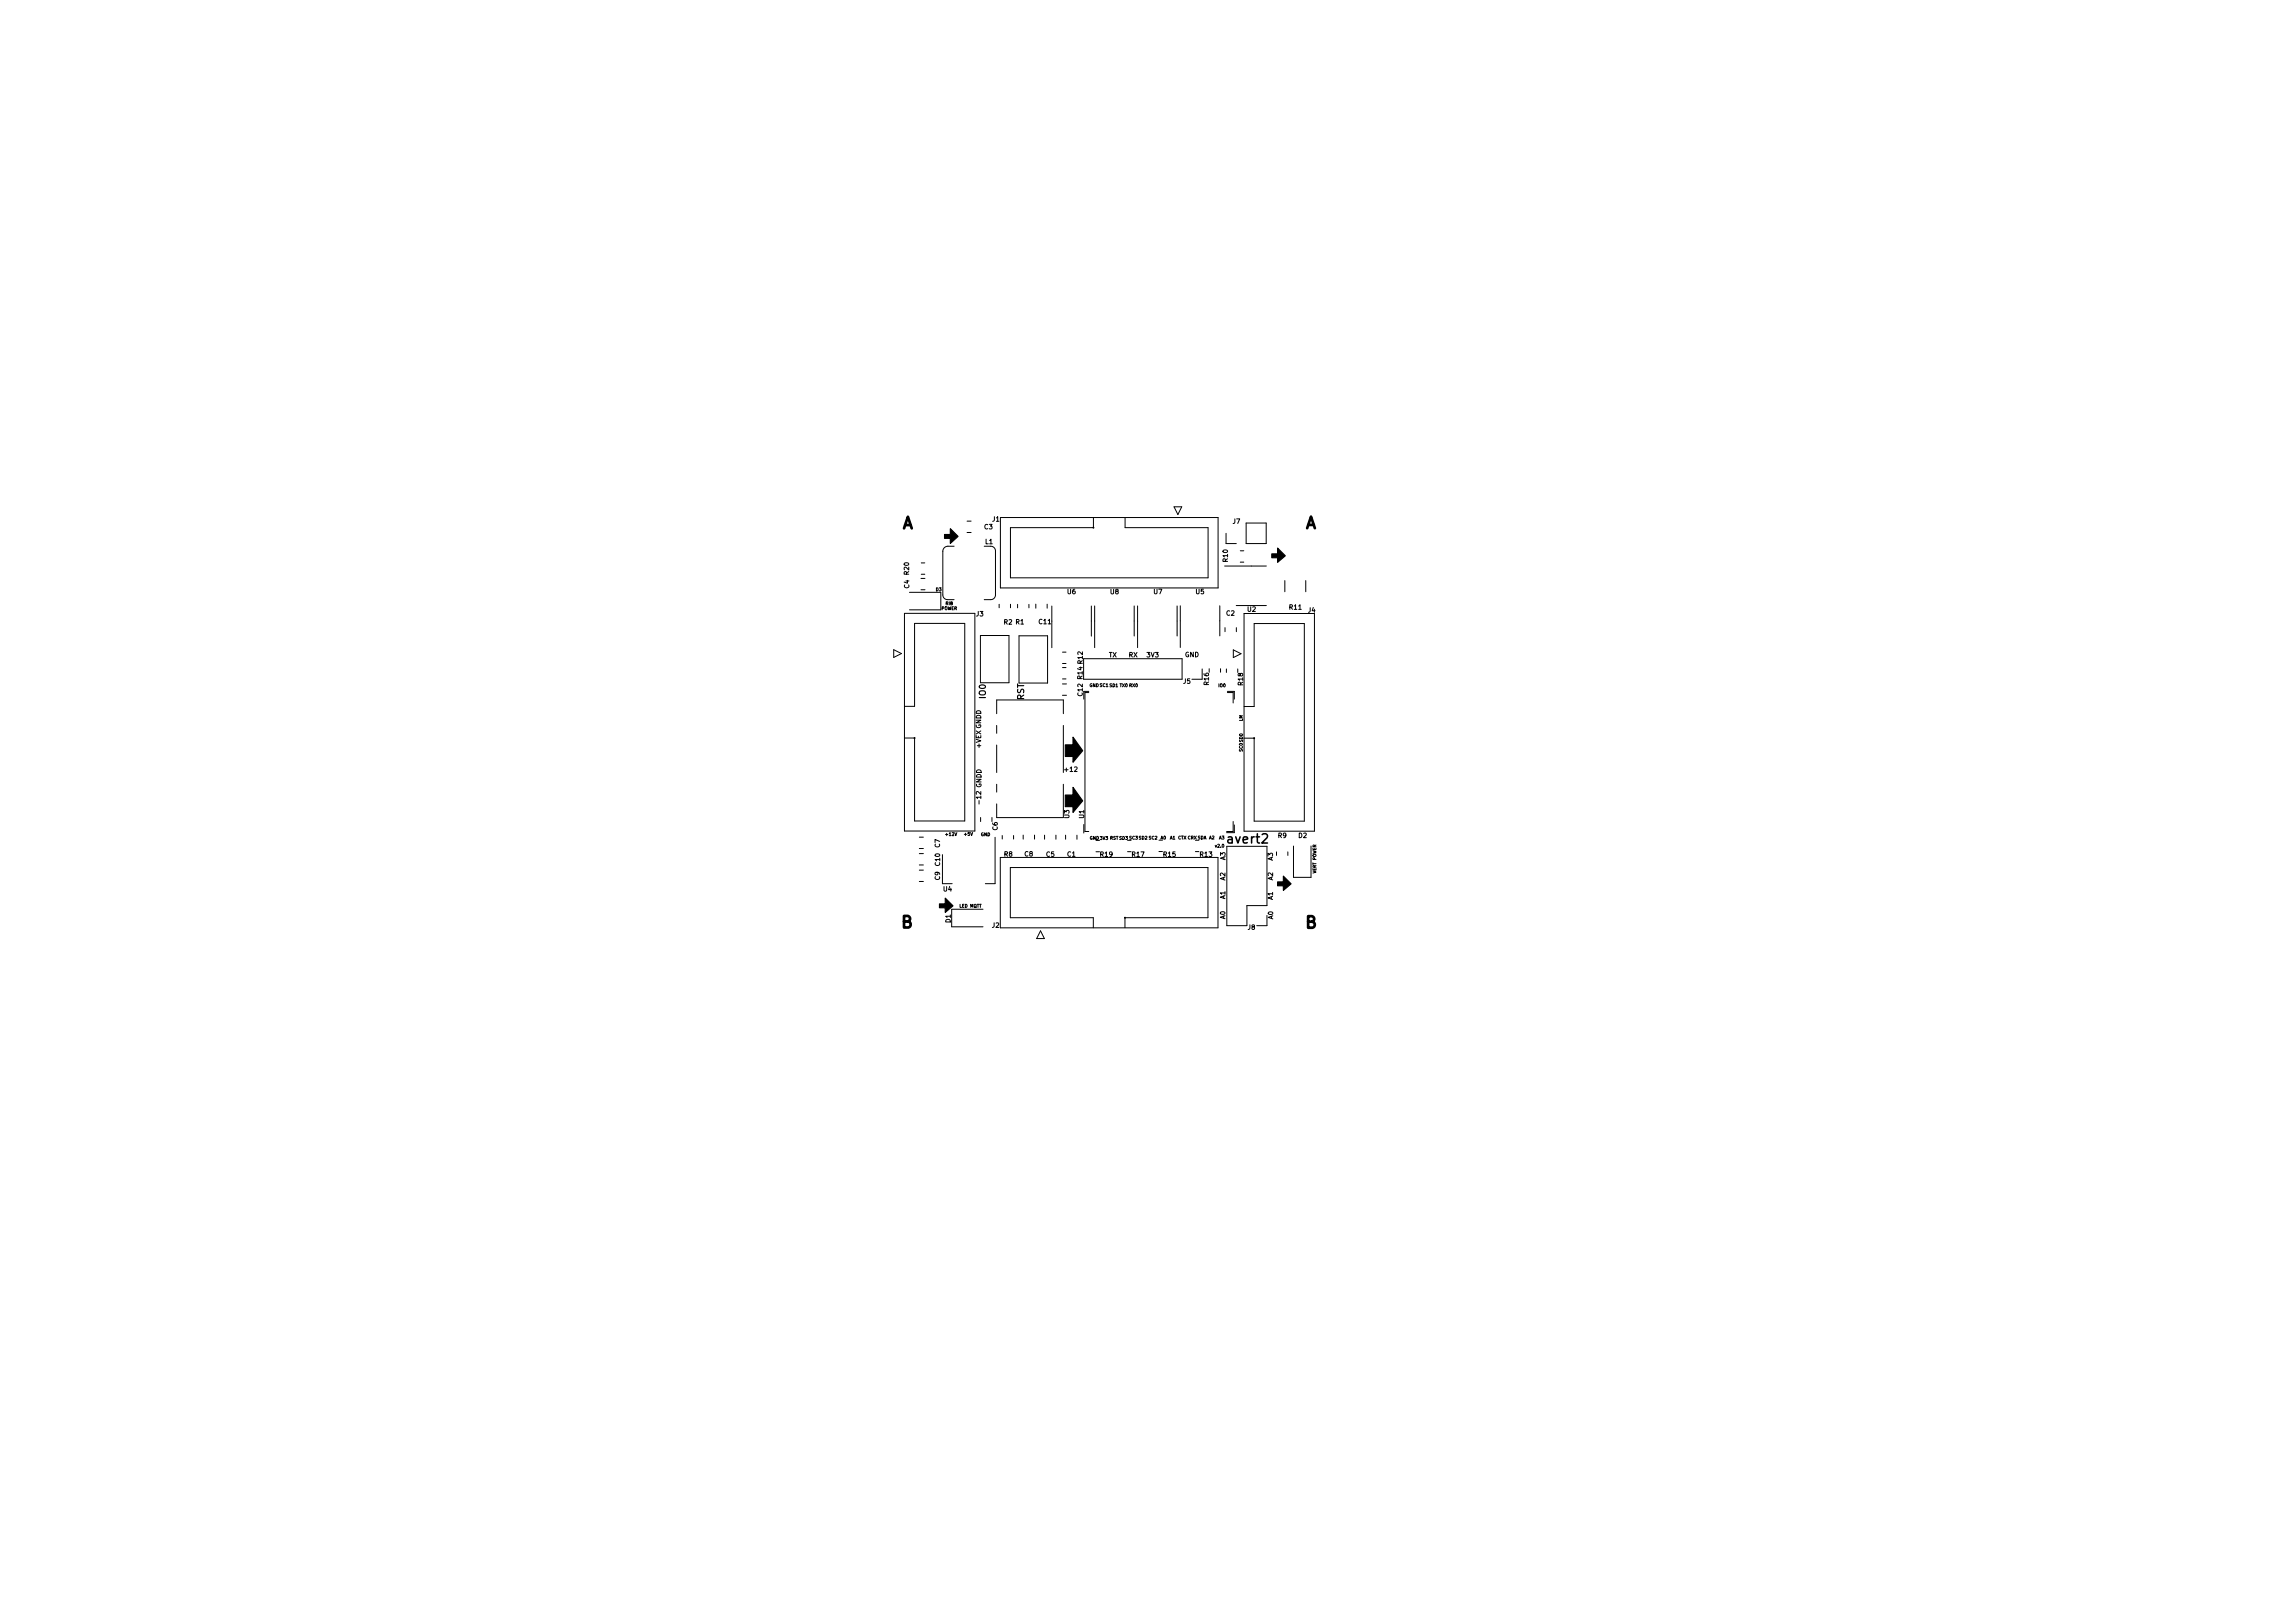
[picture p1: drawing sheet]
<svg xmlns="http://www.w3.org/2000/svg" width="297mm" height="210mm" viewBox="0 0 297 210" stroke-linecap="round" stroke-linejoin="round" font-family="sans-serif">
<defs><g id="words">
<g font-size="2.1">
<text x="116.8" y="69">A</text>
<text x="169" y="69">A</text>
<text x="116.6" y="120.7">B</text>
<text x="168.9" y="120.7">B</text>
</g>
<text font-size="1.7" x="158.7" y="109.6">avert2</text>
<g font-size="1.1">
<text x="127.9" y="90.6" transform="rotate(-90 127.9 90.6)">IO0</text>
<text x="132.9" y="90.8" transform="rotate(-90 132.9 90.8)">RST</text>
</g>
<g font-size=".8">
<text x="127.4" y="68.7">C3</text>
<text x="127.5" y="70.7">L1</text>
<text x="128.5" y="67.7">J1</text>
<text x="159.6" y="68">J7</text>
<text x="117.9" y="74.6" transform="rotate(-90 117.9 74.6)">R20</text>
<text x="118" y="76.3" transform="rotate(-90 118 76.3)">C4</text>
<text x="138.2" y="77.1">U6</text>
<text x="143.7" y="77.2">U8</text>
<text x="149.3" y="77.1">U7</text>
<text x="154.8" y="77.1">U5</text>
<text x="159.2" y="72.9" transform="rotate(-90 159.2 72.9)">R10</text>
<text x="126.4" y="80">J3</text>
<text x="129.9" y="81.1">R2 R1</text>
<text x="134.4" y="81">C11</text>
<text x="158.8" y="79.9">C2</text>
<text x="161.5" y="79.4">U2</text>
<text x="166.9" y="79.2">R11</text>
<text x="169.4" y="79.5">J4</text>
<text x="140.4" y="88.1" transform="rotate(-90 140.4 88.1)">R14 R12</text>
<text x="143.6" y="85.3">TX</text>
<text x="146.2" y="85.3">RX</text>
<text x="148.4" y="85.3">3V3</text>
<text x="153.2" y="88.8">J5</text>
<text x="153.4" y="85.3">GND</text>
<text x="156.8" y="88.9" transform="rotate(-90 156.8 88.9)">R16</text>
<text x="161.2" y="88.9" transform="rotate(-90 161.2 88.9)">R18</text>
<text x="140.4" y="90.3" transform="rotate(-90 140.4 90.3)">C12</text>
<text x="127.3" y="97" transform="rotate(-90 127.3 97)">+VEX GNDD</text>
<text x="137.7" y="100.2">+12</text>
<text x="127.3" y="104.4" transform="rotate(-90 127.3 104.4)">-12</text>
<text x="127.3" y="102.1" transform="rotate(-90 127.3 102.1)">GNDD</text>
<text x="129.4" y="107.7" transform="rotate(-90 129.4 107.7)">C6</text>
<text x="138.7" y="106.1" transform="rotate(-90 138.7 106.1)">U3</text>
<text x="140.6" y="106.1" transform="rotate(-90 140.6 106.1)">U1</text>
<text x="121.9" y="109.9" transform="rotate(-90 121.9 109.9)">C7</text>
<text x="121.9" y="112.3" transform="rotate(-90 121.9 112.3)">C10</text>
<text x="130" y="111.1">R8</text>
<text x="132.6" y="111.1">C8</text>
<text x="135.4" y="111.2">C5</text>
<text x="138.2" y="111.2">C1</text>
<text x="142.4" y="111.2">R19</text>
<text x="146.5" y="111.2">R17</text>
<text x="150.6" y="111.2">R15</text>
<text x="155.3" y="111.2">R13</text>
<text x="158.9" y="111.5" transform="rotate(-90 158.9 111.5)">A3</text>
<text x="165.1" y="111.6" transform="rotate(-90 165.1 111.6)">A3</text>
<text x="165.5" y="108.7">R9</text>
<text x="168.1" y="108.7">D2</text>
<text x="121.9" y="114.1" transform="rotate(-90 121.9 114.1)">C9</text>
<text x="122.1" y="115.7">U4</text>
<text x="123.3" y="119.6" transform="rotate(-90 123.3 119.6)">D1</text>
<text x="158.9" y="119.1" transform="rotate(-90 158.9 119.1)">A0</text>
<text x="158.9" y="116.5" transform="rotate(-90 158.9 116.5)">A1</text>
<text x="158.9" y="114.1" transform="rotate(-90 158.9 114.1)">A2</text>
<text x="165.1" y="116.6" transform="rotate(-90 165.1 116.6)">A1</text>
<text x="165.1" y="114.1" transform="rotate(-90 165.1 114.1)">A2</text>
<text x="165.1" y="119.2" transform="rotate(-90 165.1 119.2)">A0</text>
<text x="128.4" y="120.4">J2</text>
<text x="161.6" y="120.6">J8</text>
</g>
<g font-size=".6">
<text x="121.2" y="76.7">D3</text>
<text x="121.9" y="79.1">POWER</text>
<text x="122.4" y="78.5">RIB</text>
<text x="141.1" y="89.1">GNDSC1 SD1 TX0 RX0</text>
<text x="157.8" y="89.1">IO0</text>
<text x="161.1" y="93.5" transform="rotate(-90 161.1 93.5)">LM</text>
<text x="161.1" y="97.4" transform="rotate(-90 161.1 97.4)">SC0 SD0</text>
<text x="122.4" y="108.4">+12V</text>
<text x="124.8" y="108.4">+5V</text>
<text x="127" y="108.4">GND</text>
<text x="141.1" y="108.9">GND3V3 RSTSD3 SC3 SD2 SC2</text>
<text x="150.3" y="108.9">A0</text>
<text x="151.5" y="108.9">A1 CTX CRX SDA A2</text>
<text x="157.3" y="109.9">v2.0</text>
<text x="157.9" y="108.9">A3</text>
<text x="170.6" y="113.2" transform="rotate(-90 170.6 113.2)">VERT POWER</text>
<text x="124.2" y="117.7">LED MQTT</text>
</g>
</g></defs>
<path d="M122.4 69.2h.7v-.7l1 1-1 .9v-.7h-.7zM164.7 71.8h.8v-.8l1 1-1 .9v-.6h-.8zM138 96.5h1v-1l1.2 1.7-1.2 1.5v-.7h-1zM121.7 117.1h.8v-.8l1 1-1 .9v-.6h-.8zM138 103h1v-1l1.2 1.7-1.2 1.5v-.7h-1zM165.5 114.2h.8v-.7l1 1-1 .8v-.6h-.8z" fill="#000" stroke="#000" stroke-width=".15"/>
<g fill="none" stroke="#000" stroke-width=".13">
<path d="M117.2 79.5h9.1v28.2h-9.1zM117.8 76.7h4.1v2.3h-4.1M119.3 74.9h.5M119.3 76.4h.5M119.3 72.9h.5M119.3 74.4h.5M123.6 70.8h-.8a.66 .66 0 0 0-.7 .6v5.7a.61 .61 0 0 0 .6 .6h.9M125.3 67.5h.5M125.3 69h.5M128.3 70.8a.61 .61 0 0 1 .7 .6v5.7a.61 .61 0 0 1-.7 .6h-.8M129.4 78.3v.4M129.6 67h28.2v9.2h-28.2z"/>
<path d="M130.9 78.3v.4M131.8 78.3v.4M133.3 78.3v.4M134.2 78.3v.5M135.6 78.3v.5M136.3 78.5v5.4M141.4 78.5v3.9M141.6 67v1.4h-10.7v6.5h25.6v-6.5h-10.8v-1.4M141.8 78.5v5.4M146.9 78.5v3.9M147.4 78.5v5.4M152.1 65.7h1l-.5 1z"/>
<path d="M152.5 78.5v3.9M152.9 78.5v5.4M158 78.5v3.9M158.6 73.3h5.4M158.8 69.1v1.3h1.4M160.1 78.4h3.9M160.7 71.4h.4M160.7 72.8h.4M161.2 79.5h9.1v28.2h-9.1zM161.4 67.8h2.6v2.6h-2.6zM166.4 75.2v1.5M168.2 78.9h.4"/>
<path d="M169.2 75.2v1.5M115.8 84.2l1 .5-1 .5zM117.2 91.5h1.3v-10.7h6.5v25.6h-6.5v-10.8h-1.3M127 82.3h3.7v6.1h-3.7zM129.1 92.5v-1.8h8.6v1.8M129.1 94v1M129.1 96.5v3.6M132 82.4h3.7v6.1h-3.7zM135.8 80.8h.3M137.6 88.6h.6M137.6 90.1h.6M137.6 86h.5"/>
<path d="M137.6 84.5h.5M137.6 86.5h.5M137.6 88h.5M137.7 94v6.1M139.2 99.4l.2-.1 .1 .2-.3 .4h.3M140.4 85.3h12.7v2.7h-12.7zM141 89.6h-.6v1M141 89.7h-.5v18h.5M155.7 86.7v1.3h-1.3M156.6 86.6v.5M158.1 86.6v.5M158.7 81.3v.5"/>
<path d="M158.9 86.7v.4M159 89.7h.7v1.4M159 89.6h.9v1M159.8 84.2l1 .5-1 .5zM160.2 81.3v.5M160.3 86.7v.4M161.2 91.5h1.3v-10.7h6.5v25.6h-6.5v-10.8h-1.3M119.1 109.9h.5M119.1 108.5h.5M119.1 114.2h.5M119.1 112.7h.5M119.1 110.6h.5"/>
<path d="M119.1 112.1h.5M122.1 110.7v3.8h1.2M123.7 107.9l.1 .4 .2-.4M125.7 107.8l.2 .4 .1-.4M127 105.9v.5M127.1 102.5v.4l-.5-.4-.1 .2v.2M127.3 117.8h-4v2.3h4M128.5 105.9v.5M128.9 108.5v6h-1.3M129.1 101.6v1M129.6 111.1h28.2v9.1h-28.2zM129.8 108.2v.5"/>
<path d="M131.3 108.2v.5M132.5 108.2v.5M134 108.2v.5M135.3 108.2v.5M136.8 108.2v.5M137.7 101.6v4.3h-8.6v-1.8M138 108.2v.5M139.5 108.2v.5M140.4 106.8v1.1M142 110.3h.4M146.1 110.3h.4M150.1 110.3h.5"/>
<path d="M154.9 110.3h.4M158.9 109.6h5.2v7.7h-2.6v2.6h-2.6zM159.7 106.4v1.3h-.8M159.9 106.9v1M164.1 118.6v1.3h-1.3M166.8 110.4v.4M167.6 109.6v4.1h2.2v-4.1M134.8 120.6l.5 1h-1zM141.6 120.2v-1.3h-10.7v-6.5h25.6v6.5h-10.8v1.3"/>
</g>
<path d="M163.5 108.1l.2-.1h.3l.1 .1 .1 .3-.1 .1-.7 .7h.8" fill="none" stroke="#000" stroke-width=".2"/>
<g fill="#000" stroke="#000" stroke-width=".13">
<circle cx="141.6" cy="68.4" r=".06"/>
<circle cx="118.5" cy="95.6" r=".06"/>
<circle cx="162.5" cy="95.6" r=".06"/>
<circle cx="145.7" cy="118.9" r=".06"/>
</g>
<use href="#words"/>
</svg>
